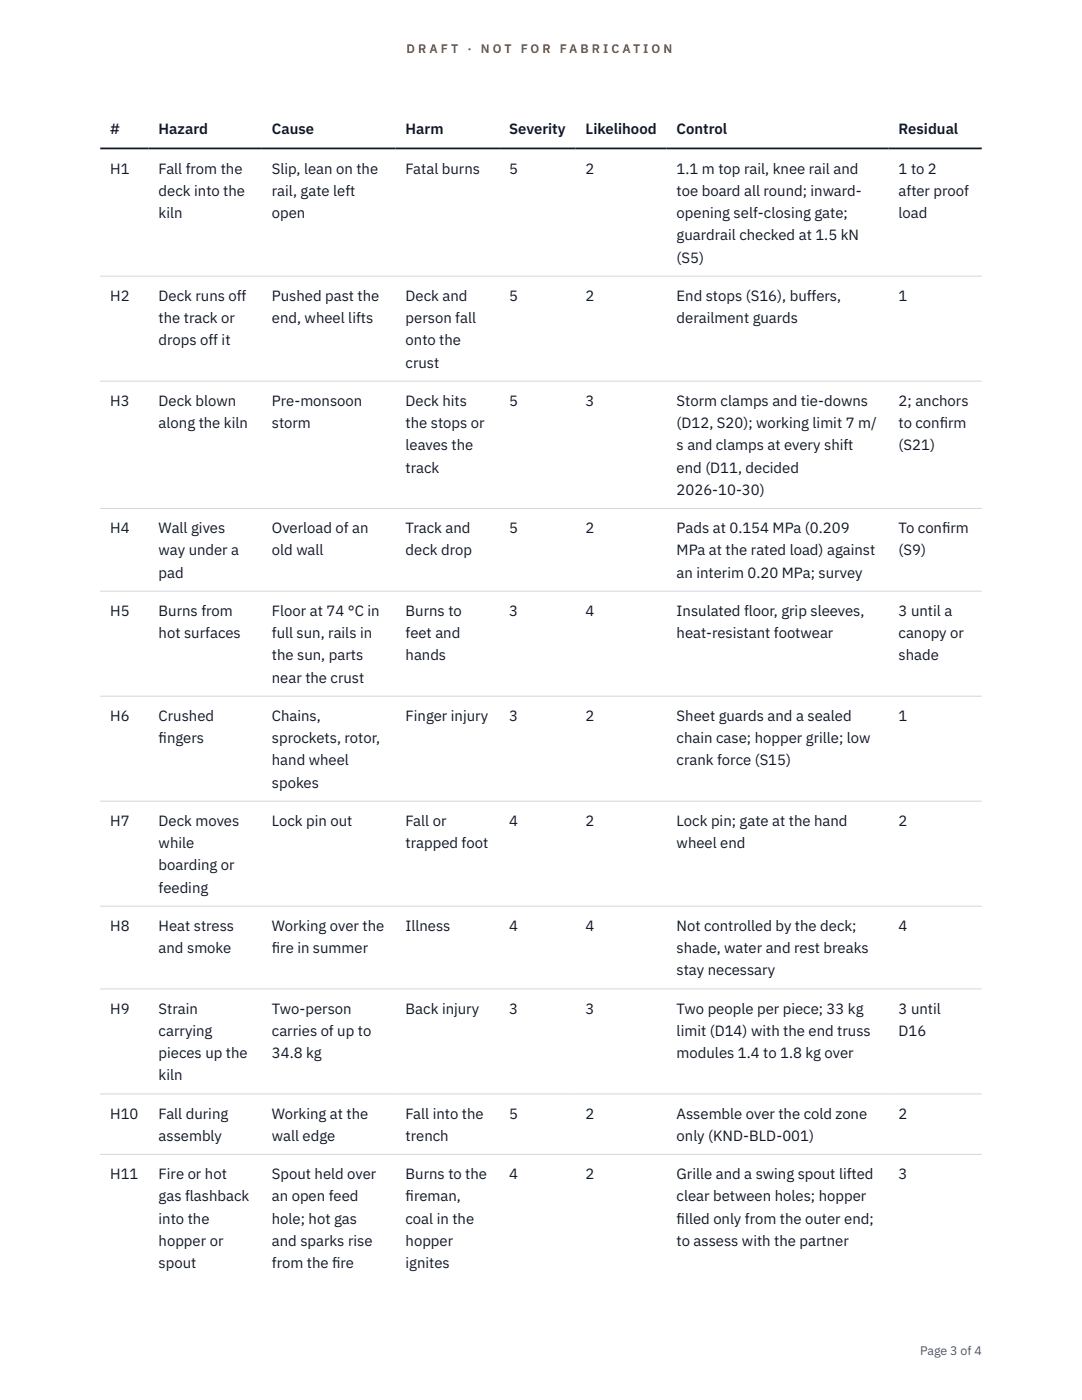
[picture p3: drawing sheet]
<svg xmlns="http://www.w3.org/2000/svg" width="216mm" height="279mm" viewBox="0 0 216 279" stroke-linecap="round" stroke-linejoin="round" font-family="sans-serif">
<defs><g id="words">
<g font-size="3" fill="#111827">
<text x="22" y="26.8">#</text>
<text x="31.7" y="26.8">Hazard</text>
<text x="54.2" y="26.8">Cause</text>
<text x="80.9" y="26.8">Harm</text>
<text x="101.6" y="26.8">Severity</text>
<text x="116.9" y="26.8">Likelihood</text>
<text x="135" y="26.8">Control</text>
<text x="179.3" y="26.8">Residual</text>
<text x="22" y="34.6">H1</text>
<text x="31.7" y="34.6">Fall from the</text>
<text x="54.2" y="34.6">Slip, lean on the</text>
<text x="80.9" y="34.6">Fatal burns</text>
<text x="101.6" y="34.6">5</text>
<text x="116.9" y="34.6">2</text>
<text x="135" y="34.6">1.1 m top rail, knee rail and</text>
<text x="179.3" y="34.6">1 to 2</text>
<text x="31.7" y="39.1">deck into the</text>
<text x="54.2" y="39.1">rail, gate left</text>
<text x="135" y="39.1">toe board all round; inward-</text>
<text x="179.3" y="39.1">after proof</text>
<text x="31.7" y="43.5">kiln</text>
<text x="54.2" y="43.5">open</text>
<text x="135" y="43.5">opening self-closing gate;</text>
<text x="135" y="48">guardrail checked at 1.5 kN</text>
<text x="179.3" y="43.5">load</text>
<text x="135" y="52.4">(S5)</text>
<text x="22" y="60">H2</text>
<text x="31.7" y="60">Deck runs off</text>
<text x="31.7" y="64.5">the track or</text>
<text x="54.2" y="60">Pushed past the</text>
<text x="54.2" y="64.5">end, wheel lifts</text>
<text x="80.9" y="60">Deck and</text>
<text x="80.9" y="64.5">person fall</text>
<text x="101.6" y="60">5</text>
<text x="116.9" y="60">2</text>
<text x="135" y="60">End stops (S16), buffers,</text>
<text x="135" y="64.5">derailment guards</text>
<text x="179.3" y="60">1</text>
<text x="31.7" y="68.9">drops off it</text>
<text x="80.9" y="68.9">onto the</text>
<text x="80.9" y="73.4">crust</text>
<text x="22" y="81">H3</text>
<text x="31.7" y="81">Deck blown</text>
<text x="54.2" y="81">Pre-monsoon</text>
<text x="80.9" y="81">Deck hits</text>
<text x="101.6" y="81">5</text>
<text x="116.9" y="81">3</text>
<text x="135" y="81">Storm clamps and tie-downs</text>
<text x="179.3" y="81">2; anchors</text>
<text x="31.7" y="85.4">along the kiln</text>
<text x="54.2" y="85.4">storm</text>
<text x="80.9" y="85.4">the stops or</text>
<text x="80.9" y="89.9">leaves the</text>
<text x="135" y="85.4">(D12, S20); working limit 7 m/</text>
<text x="135" y="89.9">s and clamps at every shift</text>
<text x="179.3" y="85.4">to conf</text>
<text x="179.3" y="89.9">(S21)</text>
<text x="187.5" y="85.4">irm</text>
<text x="80.9" y="94.3">track</text>
<text x="135" y="94.3">end (D11, decided</text>
<text x="135" y="98.8">2026-10-30)</text>
<text x="22" y="106.4">H4</text>
<text x="31.7" y="106.4">Wall gives</text>
<text x="54.2" y="106.4">Overload of an</text>
<text x="80.9" y="106.4">Track and</text>
<text x="101.6" y="106.4">5</text>
<text x="116.9" y="106.4">2</text>
<text x="135" y="106.4">Pads at 0.154 MPa (0.209</text>
<text x="179.3" y="106.4">To conf</text>
<text x="188" y="106.4">irm</text>
<text x="31.7" y="110.8">way under a</text>
<text x="54.2" y="110.8">old wall</text>
<text x="80.9" y="110.8">deck drop</text>
<text x="135" y="110.8">MPa at the rated load) against</text>
<text x="179.3" y="110.8">(S9)</text>
<text x="31.7" y="115.3">pad</text>
<text x="135" y="115.3">an interim 0.20 MPa; survey</text>
<text x="22" y="122.9">H5</text>
<text x="31.7" y="122.9">Burns from</text>
<text x="54.2" y="122.9">Floor at 74 °C in</text>
<text x="80.9" y="122.9">Burns to</text>
<text x="101.6" y="122.9">3</text>
<text x="116.9" y="122.9">4</text>
<text x="135" y="122.9">Insulated floor, grip sleeves,</text>
<text x="179.3" y="122.9">3 until a</text>
<text x="31.7" y="127.3">hot surfaces</text>
<text x="54.2" y="127.3">full sun, rails in</text>
<text x="54.2" y="131.8">the sun, parts</text>
<text x="80.9" y="127.3">feet and</text>
<text x="80.9" y="131.8">hands</text>
<text x="135" y="127.3">heat-resistant footwear</text>
<text x="179.3" y="127.3">canopy or</text>
<text x="179.3" y="131.8">shade</text>
<text x="54.2" y="136.2">near the crust</text>
<text x="22" y="143.9">H6</text>
<text x="31.7" y="143.9">Crushed</text>
<text x="54.2" y="143.9">Chains,</text>
<text x="80.9" y="143.9">Finger injury</text>
<text x="101.6" y="143.9">3</text>
<text x="116.9" y="143.9">2</text>
<text x="135" y="143.9">Sheet guards and a sealed</text>
<text x="179.3" y="143.9">1</text>
<text x="31.7" y="148.3">f</text>
<text x="31.7" y="148.3">ingers</text>
<text x="54.2" y="148.3">sprockets, rotor,</text>
<text x="135" y="148.3">chain case; hopper grille; low</text>
<text x="54.2" y="152.7">hand wheel</text>
<text x="135" y="152.7">crank force (S15)</text>
<text x="54.2" y="157.2">spokes</text>
<text x="22" y="164.8">H7</text>
<text x="31.7" y="164.8">Deck moves</text>
<text x="54.2" y="164.8">Lock pin out</text>
<text x="80.9" y="164.8">Fall or</text>
<text x="101.6" y="164.8">4</text>
<text x="116.9" y="164.8">2</text>
<text x="135" y="164.8">Lock pin; gate at the hand</text>
<text x="179.3" y="164.8">2</text>
<text x="31.7" y="169.3">while</text>
<text x="31.7" y="173.7">boarding or</text>
<text x="80.9" y="169.3">trapped foot</text>
<text x="135" y="169.3">wheel end</text>
<text x="31.7" y="178.1">feeding</text>
<text x="22" y="185.8">H8</text>
<text x="31.7" y="185.8">Heat stress</text>
<text x="54.2" y="185.8">Working over the</text>
<text x="80.9" y="185.8">Illness</text>
<text x="101.6" y="185.8">4</text>
<text x="116.9" y="185.8">4</text>
<text x="135" y="185.8">Not controlled by the deck;</text>
<text x="179.3" y="185.8">4</text>
<text x="31.7" y="190.2">and smoke</text>
<text x="54.2" y="190.2">f</text>
<text x="54.2" y="190.2">ire in summer</text>
<text x="135" y="190.2">shade, water and rest breaks</text>
<text x="135" y="194.7">stay necessary</text>
<text x="22" y="202.3">H9</text>
<text x="31.7" y="202.3">Strain</text>
<text x="54.2" y="202.3">Two-person</text>
<text x="80.9" y="202.3">Back injury</text>
<text x="101.6" y="202.3">3</text>
<text x="116.9" y="202.3">3</text>
<text x="135" y="202.3">Two people per piece; 33 kg</text>
<text x="179.3" y="202.3">3 until</text>
<text x="31.7" y="206.7">carrying</text>
<text x="54.2" y="206.7">carries of up to</text>
<text x="135" y="206.7">limit (D14) with the end truss</text>
<text x="179.3" y="206.7">D16</text>
<text x="31.7" y="211.2">pieces up the</text>
<text x="31.7" y="215.6">kiln</text>
<text x="54.2" y="211.2">34.8 kg</text>
<text x="135" y="211.2">modules 1.4 to 1.8 kg over</text>
<text x="22" y="223.2">H10</text>
<text x="31.7" y="223.2">Fall during</text>
<text x="31.7" y="227.7">assembly</text>
<text x="54.2" y="223.2">Working at the</text>
<text x="54.2" y="227.7">wall edge</text>
<text x="80.9" y="223.2">Fall into the</text>
<text x="80.9" y="227.7">trench</text>
<text x="101.6" y="223.2">5</text>
<text x="116.9" y="223.2">2</text>
<text x="135" y="223.2">Assemble over the cold zone</text>
<text x="135" y="227.7">only (KND-BLD-001)</text>
<text x="179.3" y="223.2">2</text>
<text x="22" y="235.3">H11</text>
<text x="31.7" y="235.3">Fire or hot</text>
<text x="31.7" y="239.8">gas flashback</text>
<text x="54.2" y="235.3">Spout held over</text>
<text x="54.2" y="239.8">an open feed</text>
<text x="80.9" y="235.3">Burns to the</text>
<text x="80.9" y="239.8">f</text>
<text x="80.9" y="239.8">ireman,</text>
<text x="101.6" y="235.3">4</text>
<text x="116.9" y="235.3">2</text>
<text x="135" y="235.3">Grille and a swing spout lifted</text>
<text x="135" y="239.8">clear between holes; hopper</text>
<text x="179.3" y="235.3">3</text>
<text x="31.7" y="244.2">into the</text>
<text x="54.2" y="244.2">hole; hot gas</text>
<text x="80.9" y="244.2">coal in the</text>
<text x="135" y="244.2">f</text>
<text x="135" y="244.2">illed only from the outer end;</text>
<text x="31.7" y="248.6">hopper or</text>
<text x="54.2" y="248.6">and sparks rise</text>
<text x="80.9" y="248.6">hopper</text>
<text x="135" y="248.6">to assess with the partner</text>
<text x="31.7" y="253.1">spout</text>
<text x="54.2" y="253.1">from the f</text>
<text x="66.3" y="253.1">ire</text>
<text x="80.9" y="253.1">ignites</text>
</g>
<g font-size="2.5" fill="#b45309">
<text x="81.1" y="10.5">D R A F T</text>
<text x="93.3" y="10.5">·</text>
<text x="95.9" y="10.5">N O T</text>
<text x="103.9" y="10.5">F O R</text>
<text x="111.7" y="10.5">F A B R I C A T I O N</text>
</g>
<text font-size="2.5" fill="#4b5563" x="183.6" y="270.3">Page 3 of 4</text>
</g></defs>
<path d="M20 55.1h175.9M20 76.1h175.9M20 101.5h175.9M20 118h175.9M20 138.9h175.9M20 159.9h175.9M20 180.8h175.9M20 197.4h175.9M20 218.3h175.9M20 230.4h175.9" fill="none" stroke="#d1d5db" stroke-width=".2"/>
<path d="M20 29.6h175.9" fill="none" stroke="#111827" stroke-width=".35"/>
<use href="#words"/>
</svg>
